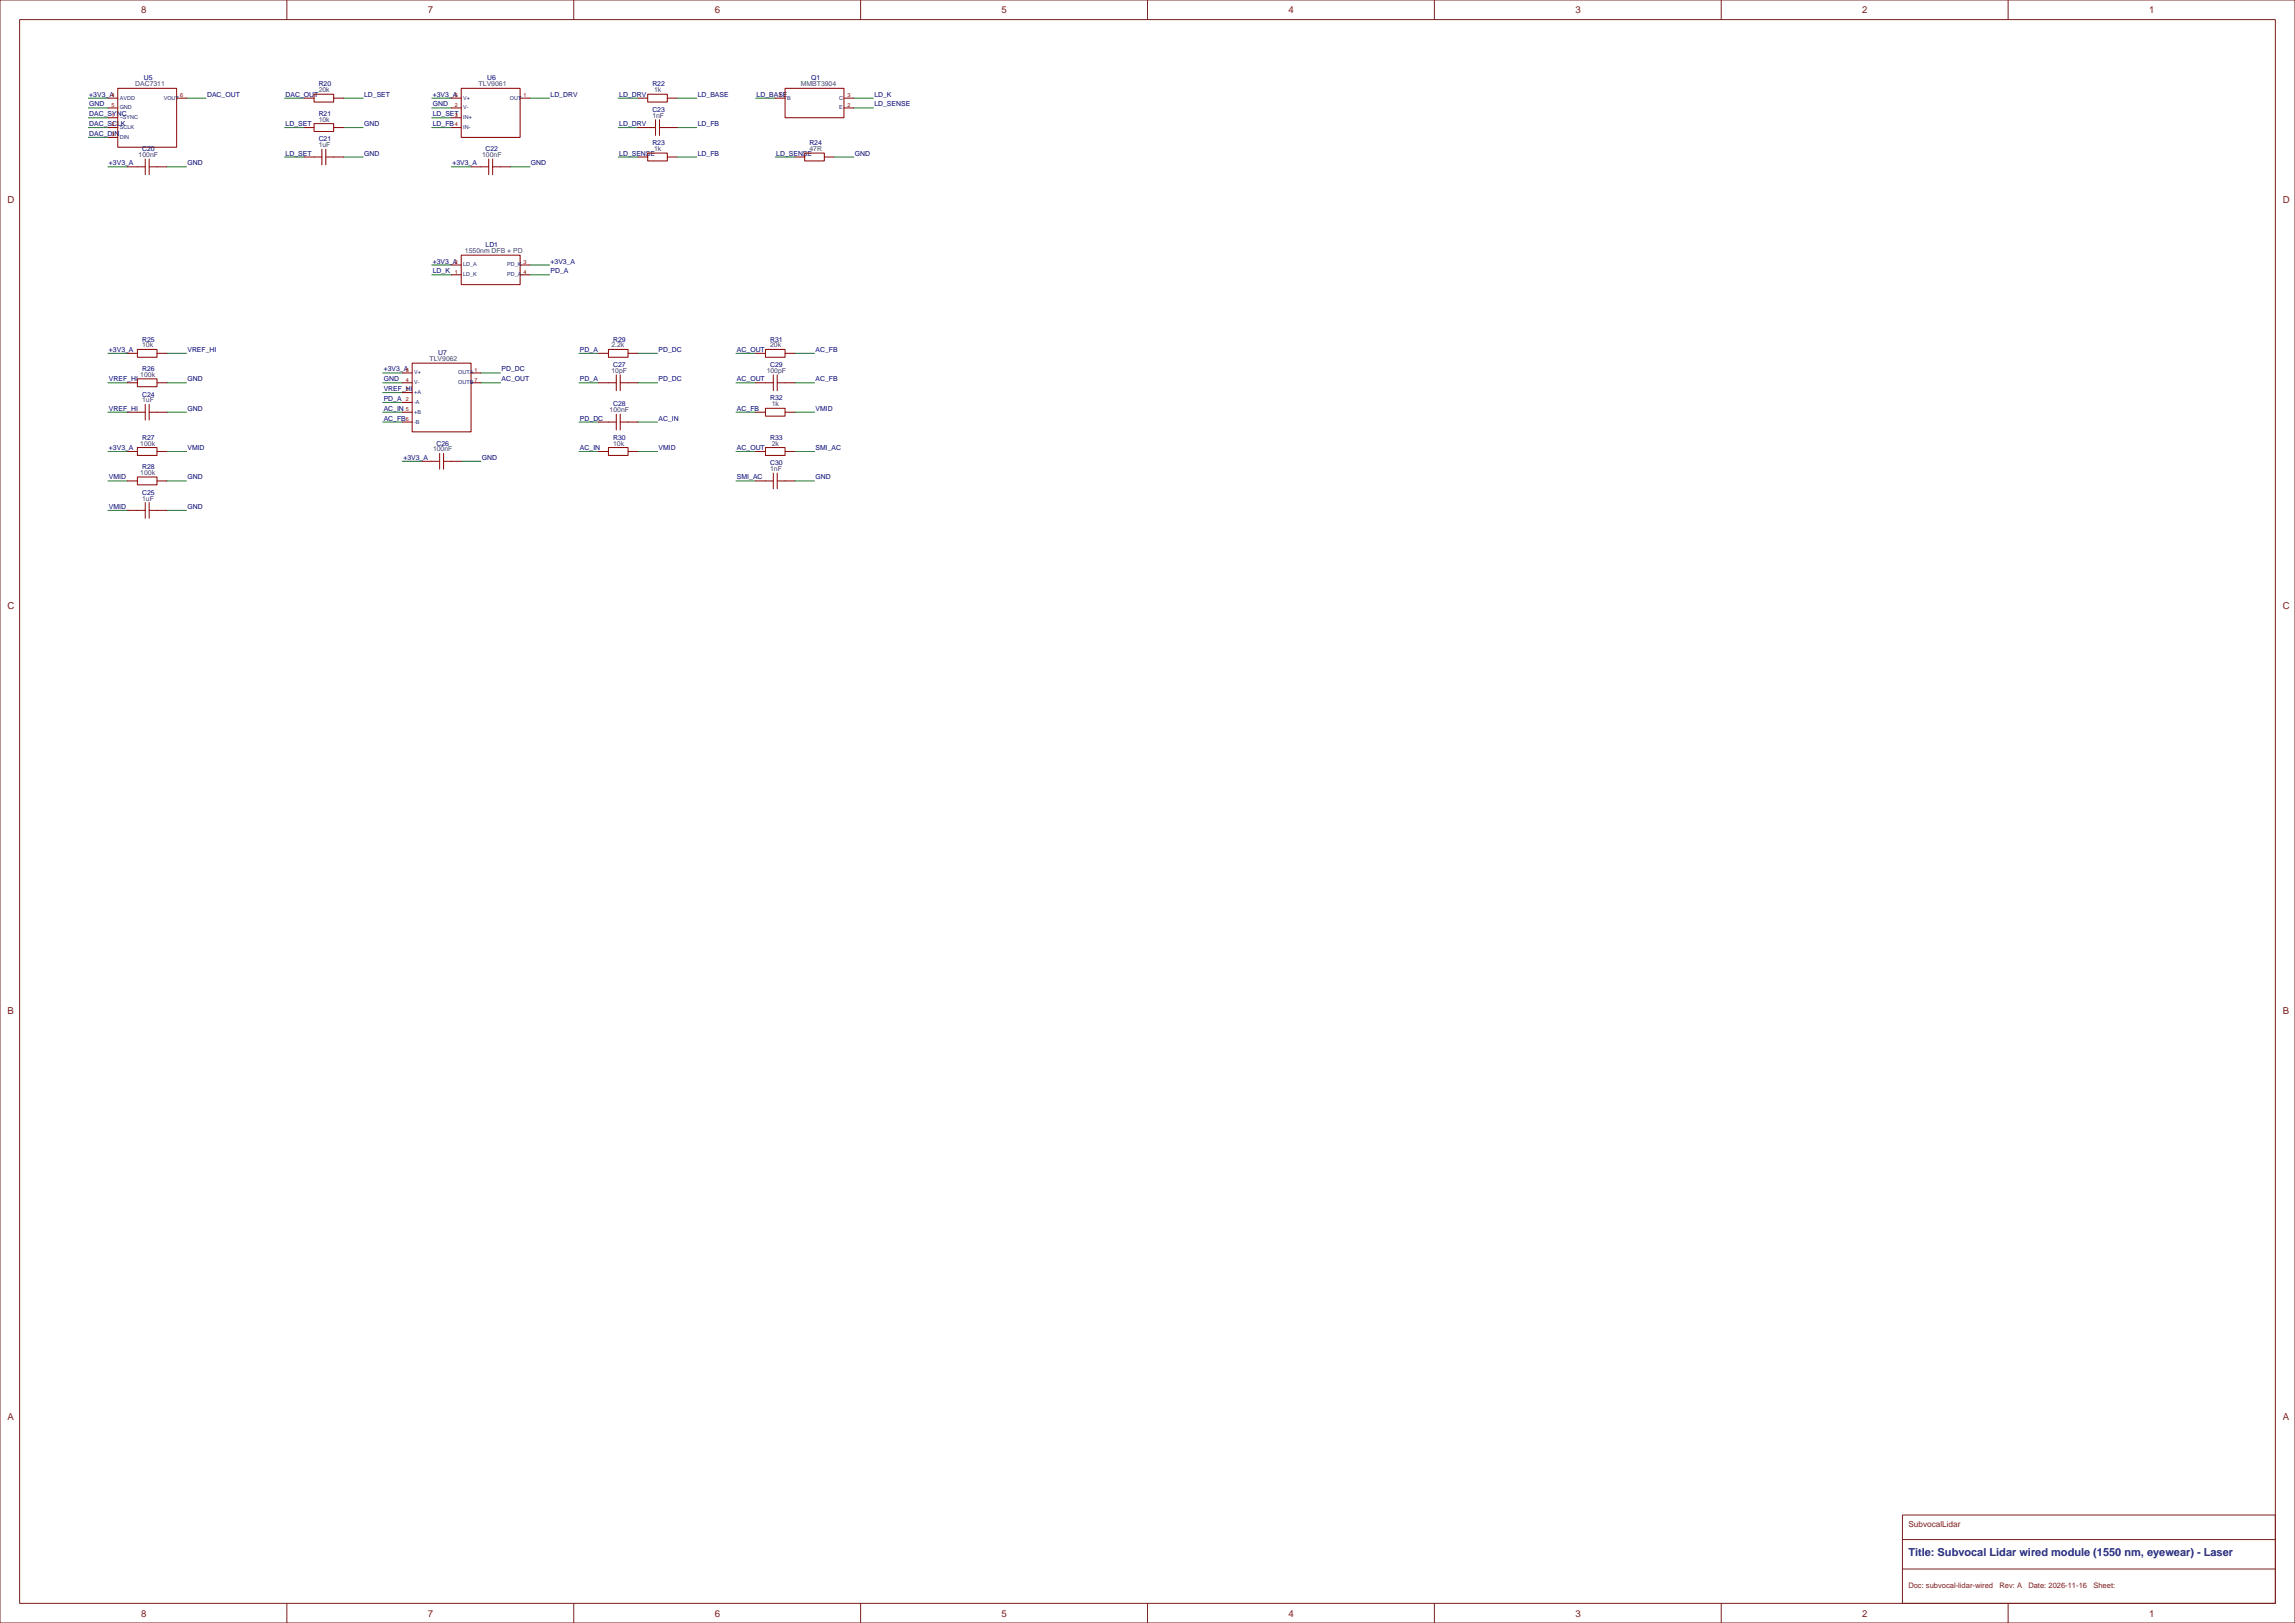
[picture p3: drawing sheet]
<svg xmlns="http://www.w3.org/2000/svg" width="594mm" height="420mm" viewBox="0 0 594 420" stroke-linecap="round" stroke-linejoin="round" font-family="sans-serif">
<defs><g id="words">
<text font-size="2.8" fill="#1f2f6f" x="493.9" y="402.7">Title: Subvocal Lidar wired module (1550 nm, eyewear) - Laser</text>
<g font-size="2.5" fill="#7a1f1f">
<text x="36.5" y="3.3">8</text>
<text x="110.8" y="3.3">7</text>
<text x="185" y="3.3">6</text>
<text x="259.3" y="3.3">5</text>
<text x="333.5" y="3.3">4</text>
<text x="407.8" y="3.3">3</text>
<text x="482" y="3.3">2</text>
<text x="556.3" y="3.3">1</text>
<text x="1.9" y="52.5">D</text>
<text x="590.8" y="52.5">D</text>
<text x="1.9" y="157.5">C</text>
<text x="590.8" y="157.5">C</text>
<text x="1.9" y="262.5">B</text>
<text x="590.8" y="262.5">B</text>
<text x="1.9" y="367.5">A</text>
<text x="590.8" y="367.5">A</text>
<text x="36.5" y="418.5">8</text>
<text x="110.8" y="418.5">7</text>
<text x="185" y="418.5">6</text>
<text x="259.3" y="418.5">5</text>
<text x="333.5" y="418.5">4</text>
<text x="407.8" y="418.5">3</text>
<text x="482" y="418.5">2</text>
<text x="556.3" y="418.5">1</text>
</g>
<text font-size="2.1" fill="#7a1f1f" x="493.9" y="395.1">SubvocalLidar</text>
<g font-size="2" fill="#7a1f1f">
<text x="493.9" y="410.8">Doc: subvocal-lidar-wired</text>
<text x="517.5" y="410.8">Rev: A</text>
<text x="525" y="410.8">Date: 2026-11-16</text>
<text x="541.8" y="410.8">Sheet:</text>
</g>
<g font-size="1.8" fill="#4b4b4b">
<text x="35" y="22.3">DAC7311</text>
<text x="82.5" y="23.9">20k</text>
<text x="123.9" y="22.3">TLV9061</text>
<text x="169.3" y="23.9">1k</text>
<text x="207.3" y="22.3">MMBT3904</text>
<text x="82.5" y="31.5">10k</text>
<text x="168.8" y="30.5">1nF</text>
<text x="35.9" y="40.6">100nF</text>
<text x="82.5" y="38.1">1uF</text>
<text x="124.8" y="40.6">100nF</text>
<text x="169.3" y="39.1">1k</text>
<text x="209.5" y="39.1">47R</text>
<text x="120.3" y="65.5">1550nm DFB + PD</text>
<text x="36.8" y="89.9">10k</text>
<text x="158.2" y="89.9">2.2k</text>
<text x="199.3" y="89.9">20k</text>
<text x="111.2" y="93.5">TLV9062</text>
<text x="36.3" y="97.5">100k</text>
<text x="158.2" y="96.5">10pF</text>
<text x="198.4" y="96.5">100pF</text>
<text x="36.8" y="104.1">1uF</text>
<text x="157.8" y="106.7">100nF</text>
<text x="199.8" y="105.1">1k</text>
<text x="36.3" y="115.3">100k</text>
<text x="112.1" y="116.8">100nF</text>
<text x="158.7" y="115.3">10k</text>
<text x="199.8" y="115.3">2k</text>
<text x="36.3" y="122.9">100k</text>
<text x="199.3" y="121.9">1nF</text>
<text x="36.8" y="129.5">1uF</text>
</g>
<g font-size="1.8" fill="#00008b">
<text x="37.2" y="20.8">U5</text>
<text x="82.5" y="22.3">R20</text>
<text x="126.1" y="20.8">U6</text>
<text x="168.8" y="22.3">R22</text>
<text x="209.9" y="20.8">Q1</text>
<text x="82.5" y="30">R21</text>
<text x="168.8" y="28.9">C23</text>
<text x="36.8" y="39.1">C20</text>
<text x="82.5" y="36.6">C21</text>
<text x="125.7" y="39.1">C22</text>
<text x="168.8" y="37.6">R23</text>
<text x="209.5" y="37.6">R24</text>
<text x="125.7" y="64">LD1</text>
<text x="36.8" y="88.4">R25</text>
<text x="158.7" y="88.4">R29</text>
<text x="199.3" y="88.4">R31</text>
<text x="113.4" y="91.9">U7</text>
<text x="158.7" y="95">C27</text>
<text x="199.3" y="95">C29</text>
<text x="36.8" y="96">R26</text>
<text x="36.8" y="102.6">C24</text>
<text x="158.7" y="105.1">C28</text>
<text x="199.3" y="103.6">R32</text>
<text x="36.8" y="113.8">R27</text>
<text x="158.7" y="113.8">R30</text>
<text x="199.3" y="113.8">R33</text>
<text x="113" y="115.3">C26</text>
<text x="36.8" y="121.4">R28</text>
<text x="199.3" y="120.4">C30</text>
<text x="36.8" y="128">C25</text>
</g>
<g font-size="1.8" fill="#000080">
<text x="23.1" y="25">+3V3_A</text>
<text x="23.1" y="27.6">GND</text>
<text x="53.6" y="25">DAC_OUT</text>
<text x="73.9" y="25">DAC_OUT</text>
<text x="94.2" y="25">LD_SET</text>
<text x="112" y="25">+3V3_A</text>
<text x="112" y="27.6">GND</text>
<text x="142.5" y="25">LD_DRV</text>
<text x="160.3" y="25">LD_DRV</text>
<text x="180.6" y="25">LD_BASE</text>
<text x="195.8" y="25">LD_BASE</text>
<text x="226.3" y="25">LD_K</text>
<text x="226.3" y="27.6">LD_SENSE</text>
<text x="23.1" y="30.1">DAC_SYNC</text>
<text x="23.1" y="32.6">DAC_SCLK</text>
<text x="23.1" y="35.2">DAC_DIN</text>
<text x="73.9" y="32.6">LD_SET</text>
<text x="94.2" y="32.6">GND</text>
<text x="112" y="30.1">LD_SET</text>
<text x="112" y="32.6">LD_FB</text>
<text x="160.3" y="32.6">LD_DRV</text>
<text x="180.6" y="32.6">LD_FB</text>
<text x="73.9" y="40.3">LD_SET</text>
<text x="94.2" y="40.3">GND</text>
<text x="160.3" y="40.3">LD_SENSE</text>
<text x="180.6" y="40.3">LD_FB</text>
<text x="200.9" y="40.3">LD_SENSE</text>
<text x="221.2" y="40.3">GND</text>
<text x="28.2" y="42.8">+3V3_A</text>
<text x="48.5" y="42.8">GND</text>
<text x="117.1" y="42.8">+3V3_A</text>
<text x="137.4" y="42.8">GND</text>
<text x="112" y="68.2">+3V3_A</text>
<text x="112" y="70.7">LD_K</text>
<text x="142.5" y="68.2">+3V3_A</text>
<text x="142.5" y="70.7">PD_A</text>
<text x="28.2" y="91.1">+3V3_A</text>
<text x="48.5" y="91.1">VREF_HI</text>
<text x="150.1" y="91.1">PD_A</text>
<text x="170.4" y="91.1">PD_DC</text>
<text x="190.8" y="91.1">AC_OUT</text>
<text x="211.1" y="91.1">AC_FB</text>
<text x="28.2" y="98.7">VREF_HI</text>
<text x="48.5" y="98.7">GND</text>
<text x="99.3" y="96.1">+3V3_A</text>
<text x="99.3" y="98.7">GND</text>
<text x="99.3" y="101.2">VREF_HI</text>
<text x="129.8" y="96.1">PD_DC</text>
<text x="129.8" y="98.7">AC_OUT</text>
<text x="150.1" y="98.7">PD_A</text>
<text x="170.4" y="98.7">PD_DC</text>
<text x="190.8" y="98.7">AC_OUT</text>
<text x="211.1" y="98.7">AC_FB</text>
<text x="28.2" y="106.3">VREF_HI</text>
<text x="48.5" y="106.3">GND</text>
<text x="99.3" y="103.8">PD_A</text>
<text x="99.3" y="106.3">AC_IN</text>
<text x="190.8" y="106.3">AC_FB</text>
<text x="211.1" y="106.3">VMID</text>
<text x="99.3" y="108.8">AC_FB</text>
<text x="150.1" y="108.8">PD_DC</text>
<text x="170.4" y="108.8">AC_IN</text>
<text x="28.2" y="116.5">+3V3_A</text>
<text x="48.5" y="116.5">VMID</text>
<text x="104.4" y="119">+3V3_A</text>
<text x="124.7" y="119">GND</text>
<text x="150.1" y="116.5">AC_IN</text>
<text x="170.4" y="116.5">VMID</text>
<text x="190.8" y="116.5">AC_OUT</text>
<text x="211.1" y="116.5">SMI_AC</text>
<text x="28.2" y="124.1">VMID</text>
<text x="48.5" y="124.1">GND</text>
<text x="190.8" y="124.1">SMI_AC</text>
<text x="211.1" y="124.1">GND</text>
<text x="28.2" y="131.7">VMID</text>
<text x="48.5" y="131.7">GND</text>
</g>
<g font-size="1.4" fill="#8b0000">
<text x="28.9" y="25.1">4</text>
<text x="28.9" y="27.6">5</text>
<text x="46.6" y="25.1">6</text>
<text x="117.8" y="25.1">5</text>
<text x="117.8" y="27.6">2</text>
<text x="135.5" y="25.1">1</text>
<text x="201.6" y="25.1">1</text>
<text x="219.4" y="25.1">3</text>
<text x="219.4" y="27.6">2</text>
<text x="28.9" y="30.2">1</text>
<text x="28.9" y="32.7">2</text>
<text x="28.9" y="35.2">3</text>
<text x="117.8" y="30.2">3</text>
<text x="117.8" y="32.7">4</text>
<text x="117.8" y="68.3">2</text>
<text x="117.8" y="70.8">1</text>
<text x="135.5" y="68.3">3</text>
<text x="135.5" y="70.8">4</text>
<text x="105.1" y="96.2">8</text>
<text x="105.1" y="98.7">4</text>
<text x="105.1" y="101.3">3</text>
<text x="122.8" y="96.2">1</text>
<text x="122.8" y="98.7">7</text>
<text x="105.1" y="103.8">2</text>
<text x="105.1" y="106.4">5</text>
<text x="105.1" y="108.9">6</text>
</g>
<g font-size="1.4" fill="#1f2f6f">
<text x="31" y="25.8">AVDD</text>
<text x="31" y="28.3">GND</text>
<text x="42.4" y="25.8">VOUT</text>
<text x="119.9" y="25.8">V+</text>
<text x="119.9" y="28.3">V-</text>
<text x="132" y="25.8">OUT</text>
<text x="203.7" y="25.8">B</text>
<text x="217.2" y="25.8">C</text>
<text x="217.2" y="28.3">E</text>
<text x="31" y="30.9">~SYNC</text>
<text x="31" y="33.4">SCLK</text>
<text x="31" y="35.9">DIN</text>
<text x="119.9" y="30.9">IN+</text>
<text x="119.9" y="33.4">IN-</text>
<text x="119.9" y="69">LD_A</text>
<text x="119.9" y="71.5">LD_K</text>
<text x="131.3" y="69">PD_K</text>
<text x="131.3" y="71.5">PD_A</text>
<text x="107.2" y="96.9">V+</text>
<text x="107.2" y="99.4">V-</text>
<text x="107.2" y="102">+A</text>
<text x="118.6" y="96.9">OUTA</text>
<text x="118.6" y="99.4">OUTB</text>
<text x="107.2" y="104.5">-A</text>
<text x="107.2" y="107.1">+B</text>
<text x="107.2" y="109.6">-B</text>
</g>
</g></defs>
<g fill="none" stroke="#7a1f1f" stroke-width=".26">
<path d="M0 0h594v420h-594zM74.2 0v5.1M148.5 0v5.1M222.8 0v5.1M297 0v5.1M371.3 0v5.1M445.5 0v5.1M519.8 0v5.1M5.1 5.1h583.8v409.8h-583.8zM492.4 392h96.5v22.9h-96.5zM492.4 398.4h96.5M74.2 414.9v5.1"/>
<path d="M148.5 414.9v5.1M222.8 414.9v5.1M297 414.9v5.1M371.3 414.9v5.1M445.5 414.9v5.1M492.4 406h96.5M519.8 414.9v5.1"/>
</g>
<g fill="none" stroke="#1a7f1a" stroke-width=".26">
<path d="M22.9 25.4h5M22.9 27.9h5M22.9 30.5h5M22.9 33h5M22.9 35.6h5M48.3 25.4h5M73.7 25.4h5M73.7 33h5M88.9 25.4h5.1M88.9 33h5.1M111.8 25.4h5M111.8 27.9h5"/>
<path d="M111.8 30.5h5M111.8 33h5M137.2 25.4h5M160 25.4h5.1M160 33h5.1M175.3 25.4h5M175.3 33h5M195.6 25.4h5.1M221 25.4h5.1M221 27.9h5.1M27.9 43.2h5.1M43.2 43.2h5.1"/>
<path d="M73.7 40.6h5M88.9 40.6h5.1M116.8 43.2h5.1M132.1 43.2h5.1M160 40.6h5.1M175.3 40.6h5M200.7 40.6h5M215.9 40.6h5.1M111.8 68.6h5M111.8 71.1h5M137.2 68.6h5M137.2 71.1h5"/>
<path d="M27.9 91.4h5.1M27.9 99.1h5.1M43.2 91.4h5.1M43.2 99.1h5.1M99.1 99.1h5M99.1 96.5h5M124.5 99.1h5M124.5 96.5h5M149.9 91.4h5M149.9 99.1h5M165.1 91.4h5.1M165.1 99.1h5.1"/>
<path d="M190.5 91.4h5.1M190.5 99.1h5.1M205.7 91.4h5.1M205.7 99.1h5.1M27.9 106.7h5.1M27.9 116.8h5.1M43.2 106.7h5.1M43.2 116.8h5.1M99.1 106.7h5M99.1 101.6h5M99.1 104.1h5M99.1 109.2h5"/>
<path d="M104.1 119.4h5.1M119.4 119.4h5.1M149.9 116.8h5M149.9 109.2h5M165.1 116.8h5.1M165.1 109.2h5.1M190.5 106.7h5.1M190.5 116.8h5.1M205.7 106.7h5.1M205.7 116.8h5.1M27.9 124.5h5.1M27.9 132.1h5.1"/>
<path d="M43.2 124.5h5.1M43.2 132.1h5.1M190.5 124.5h5.1M205.7 124.5h5.1"/>
</g>
<g fill="none" stroke="#8b0000" stroke-width=".26">
<path d="M27.9 25.4h2.6M27.9 27.9h2.6M27.9 30.5h2.6M27.9 33h2.6M27.9 35.6h2.6M30.5 22.9h15.2v15.2h-15.2zM45.7 25.4h2.6M78.7 25.4h2.6M78.7 33h2.6M81.3 24.4h5.1v2h-5.1zM81.3 32h5.1v2h-5.1zM83.3 38.6v4.1"/>
<path d="M84.3 38.6v4.1M86.4 25.4h2.5M86.4 33h2.5M116.8 25.4h2.6M116.8 27.9h2.6M116.8 30.5h2.6M116.8 33h2.6M119.4 22.9h15.2v12.7h-15.2zM134.6 25.4h2.6M165.1 25.4h2.5M165.1 33h4.6M167.6 24.4h5.1v2h-5.1z"/>
<path d="M167.6 39.6h5.1v2h-5.1zM169.7 31v4M170.7 33h4.6M170.7 31v4M172.7 25.4h2.6M200.7 25.4h2.5M203.2 22.9h15.2v7.6h-15.2zM208.3 39.6h5.1v2h-5.1zM218.4 25.4h2.6M218.4 27.9h2.6M33 43.2h4.6M37.6 41.1v4.1"/>
<path d="M38.6 43.2h4.6M38.6 41.1v4.1M78.7 40.6h4.6M84.3 40.6h4.6M121.9 43.2h4.6M126.5 41.1v4.1M127.5 43.2h4.6M127.5 41.1v4.1M165.1 40.6h2.5M172.7 40.6h2.6M205.7 40.6h2.6M213.4 40.6h2.5"/>
<path d="M116.8 68.6h2.6M116.8 71.1h2.6M119.4 66h15.2v7.7h-15.2zM134.6 68.6h2.6M134.6 71.1h2.6M33 91.4h2.6M33 99.1h2.6M35.6 90.4h5v2h-5zM35.6 98h5v2.1h-5zM40.6 91.4h2.6M40.6 99.1h2.6M104.1 99.1h2.6"/>
<path d="M104.1 96.5h2.6M106.7 94h15.2v17.8h-15.2zM121.9 99.1h2.6M121.9 96.5h2.6M154.9 91.4h2.6M154.9 99.1h4.6M157.5 90.4h5.1v2h-5.1zM159.5 97v4.1M160.5 99.1h4.6M160.5 97v4.1M162.6 91.4h2.5M195.6 91.4h2.5"/>
<path d="M195.6 99.1h4.6M198.1 90.4h5.1v2h-5.1zM200.2 97v4.1M201.2 99.1h4.5M201.2 97v4.1M203.2 91.4h2.5M33 106.7h4.6M33 116.8h2.6M35.6 115.8h5v2h-5zM37.6 104.6v4.1M38.6 104.6v4.1M38.6 106.7h4.6"/>
<path d="M40.6 116.8h2.6M104.1 106.7h2.6M104.1 101.6h2.6M104.1 104.1h2.6M104.1 109.2h2.6M109.2 119.4h4.6M113.8 117.3v4.1M114.8 119.4h4.6M114.8 117.3v4.1M154.9 116.8h2.6M154.9 109.2h4.6M157.5 115.8h5.1v2h-5.1z"/>
<path d="M159.5 107.2v4M160.5 109.2h4.6M160.5 107.2v4M162.6 116.8h2.5M195.6 106.7h2.5M195.6 116.8h2.5M198.1 105.7h5.1v2h-5.1zM198.1 115.8h5.1v2h-5.1zM203.2 106.7h2.5M203.2 116.8h2.5M33 124.5h2.6M33 132.1h4.6"/>
<path d="M35.6 123.4h5v2.1h-5zM37.6 130v4.1M38.6 130v4.1M38.6 132.1h4.6M40.6 124.5h2.6M195.6 124.5h4.6M200.2 122.4v4.1M201.2 124.5h4.5M201.2 122.4v4.1"/>
</g>
<use href="#words"/>
</svg>
